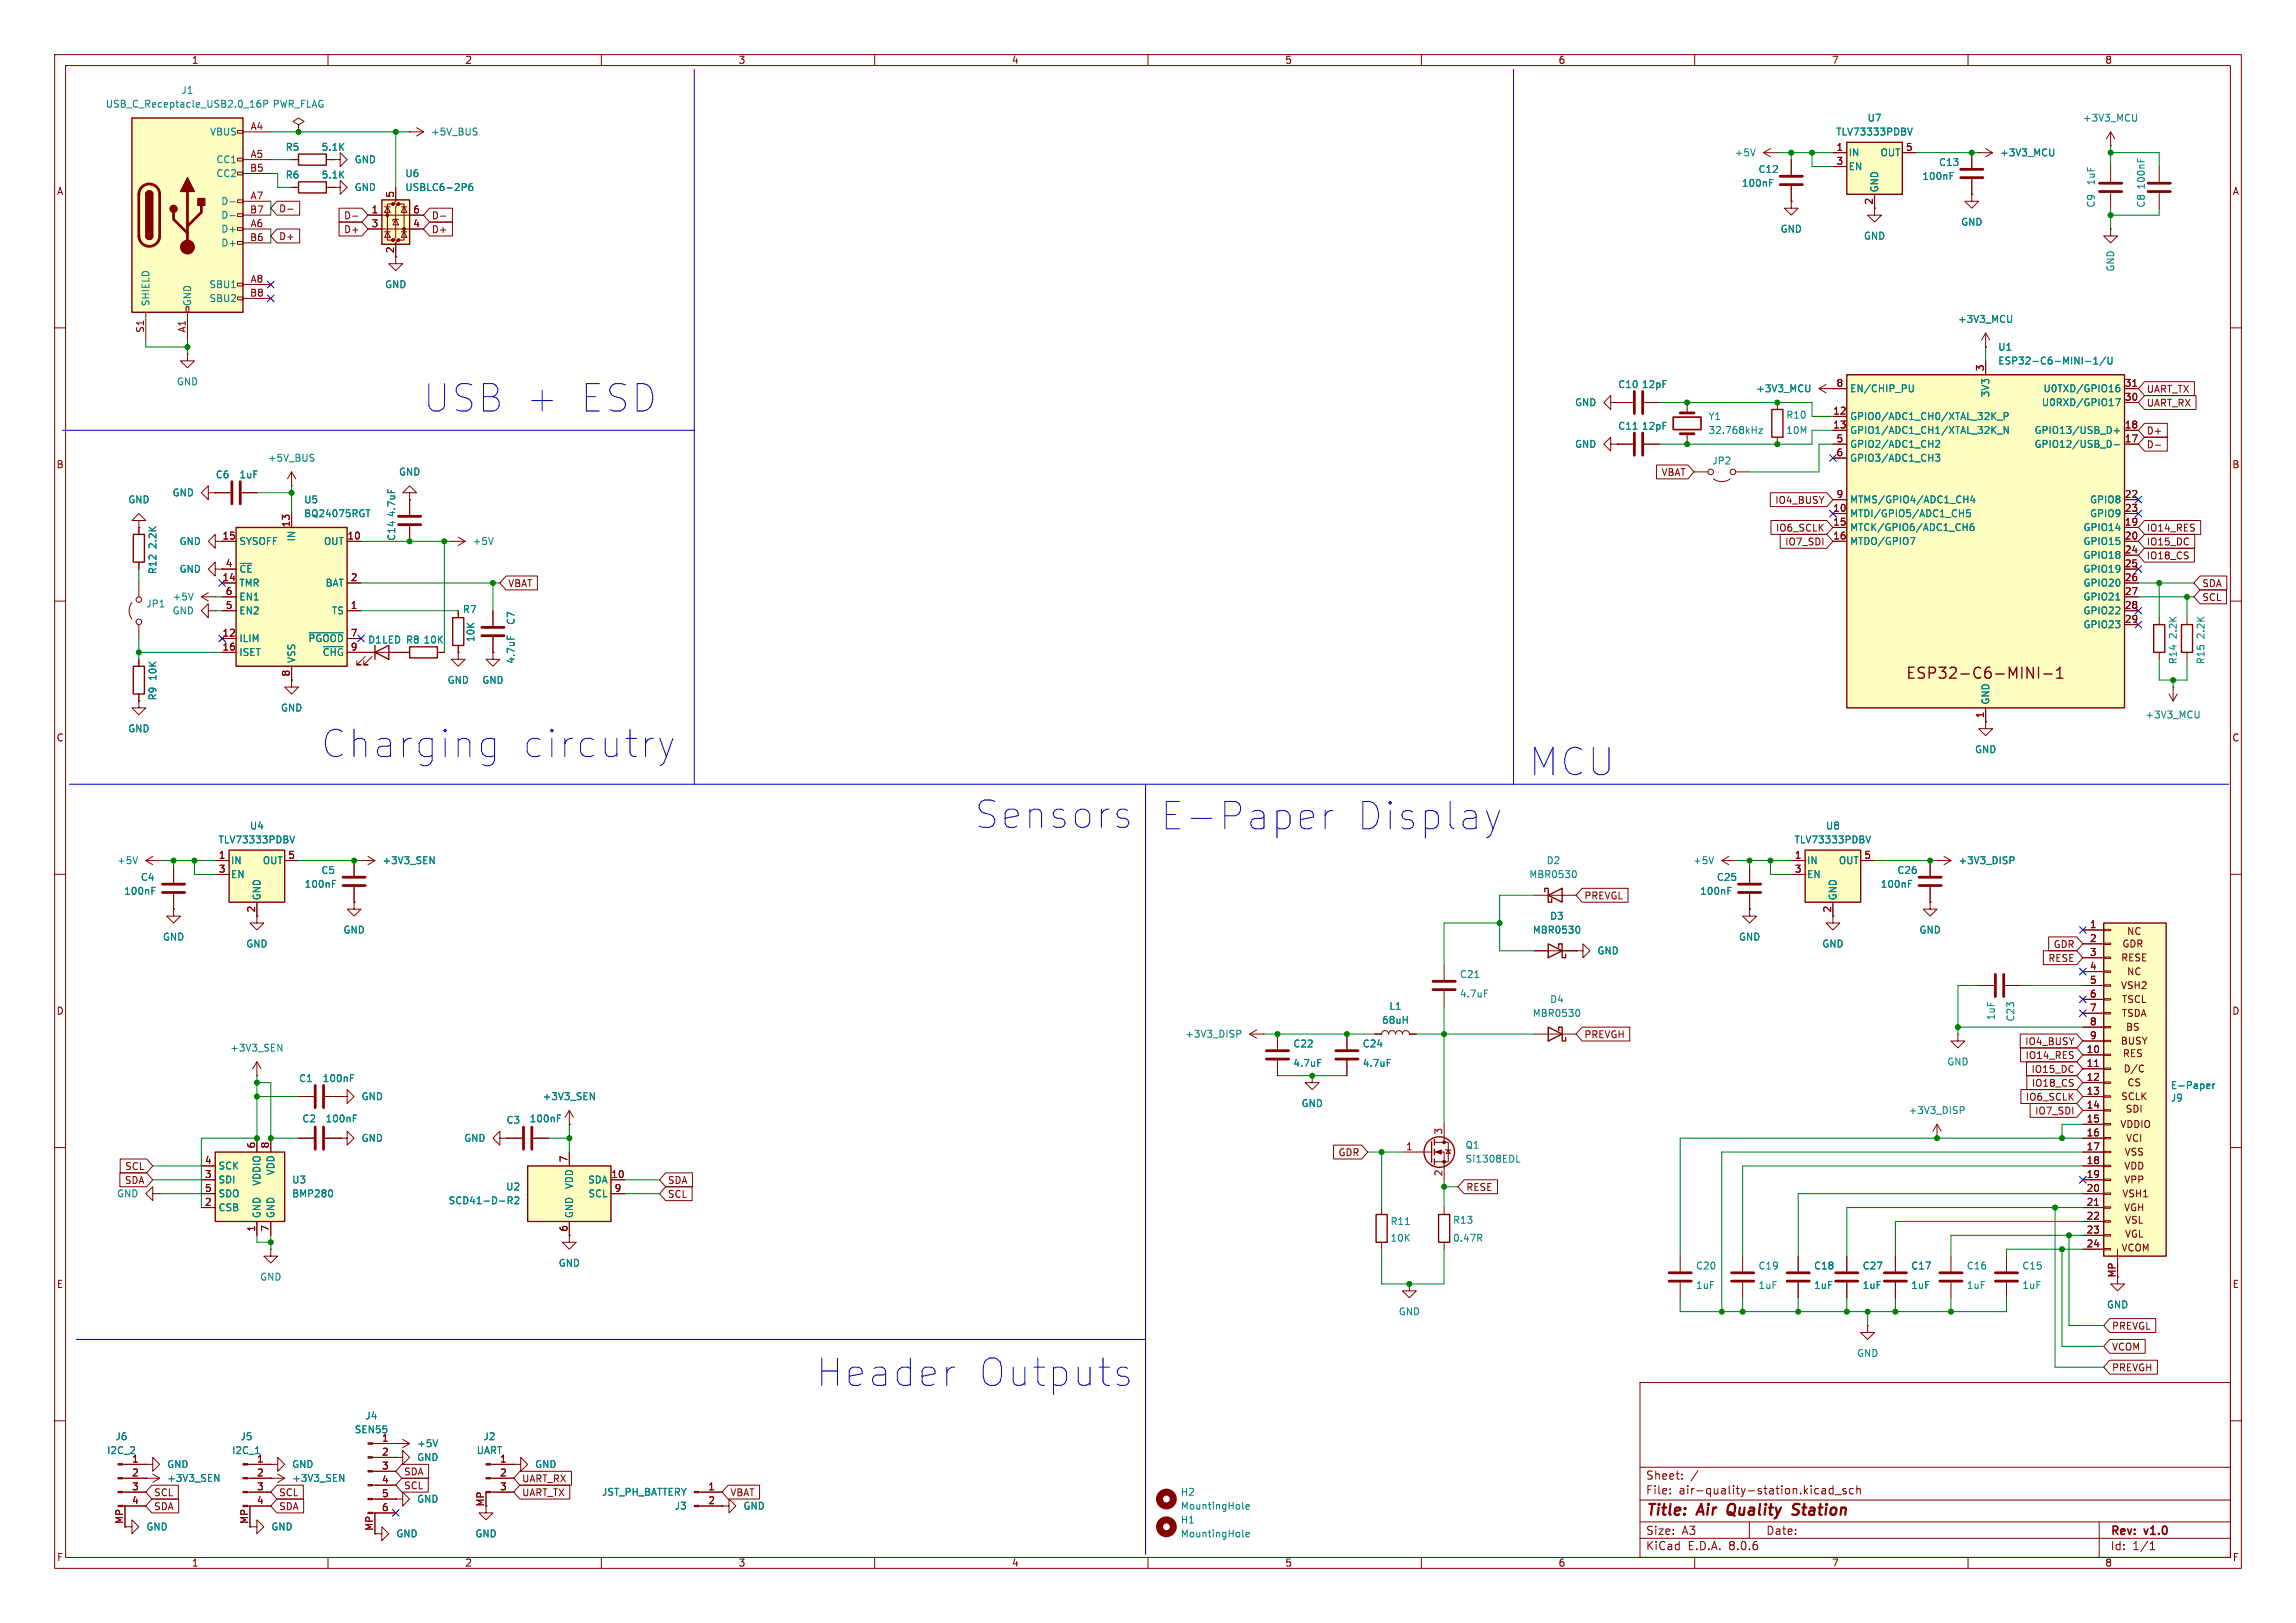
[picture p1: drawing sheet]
<svg xmlns="http://www.w3.org/2000/svg" width="420mm" height="297mm" viewBox="0 0 420 297" stroke-linecap="round" stroke-linejoin="round" font-family="sans-serif">
<defs><g id="words">
<g font-size="7" fill="#0000c2">
<text x="77.5" y="75.6">USB +</text>
<text x="105.3" y="75.6">ESD</text>
<text x="58.8" y="138.9">Charging</text>
<text x="95.2" y="138.9">circutry</text>
<text x="279.8" y="142.2">MCU</text>
<text x="178.4" y="151.8">Sensors</text>
<text x="212.4" y="152.1">E-Paper</text>
<text x="247.8" y="152.1">Display</text>
<text x="149.4" y="253.9">Header</text>
<text x="178.6" y="253.9">Outputs</text>
</g>
<g font-size="2.8" fill="#840000">
<text x="348.5" y="124.6">ESP32-C6-MINI-1</text>
<text x="301" y="277.9">Title:</text>
<text x="310.6" y="277.9">Air</text>
<text x="316.9" y="277.9">Quality</text>
<text x="329.6" y="277.9">Station</text>
</g>
<g font-size="2.1" fill="#840000">
<text x="301" y="273.7">File:</text>
<text x="301" y="271">Sheet:</text>
<text x="307.1" y="273.7">air-quality-station.kicad_sch</text>
<text x="301" y="281.1">Size:</text>
<text x="307.6" y="281.1">A3</text>
<text x="323" y="281.1">Date:</text>
<text x="386" y="281.3">Rev:</text>
<text x="392.4" y="281.3">v1.0</text>
<text x="301" y="283.9">KiCad</text>
<text x="308.7" y="283.9">E.D.A.</text>
<text x="316.3" y="283.9">8.0.6</text>
<text x="386" y="283.9">Id:</text>
<text x="390.1" y="283.9">1/1</text>
</g>
<g font-size="1.8" fill="#840000">
<text x="35" y="11.9">1</text>
<text x="85" y="11.9">2</text>
<text x="135" y="11.9">3</text>
<text x="185" y="11.9">4</text>
<text x="235" y="11.9">5</text>
<text x="285" y="11.9">6</text>
<text x="335" y="11.9">7</text>
<text x="385" y="11.9">8</text>
<text x="45.7" y="23.9">A4</text>
<text x="45.7" y="29">A5</text>
<text x="335.8" y="27.7">1</text>
<text x="348.5" y="27.7">5</text>
<text x="10.3" y="35.9">A</text>
<text x="45.6" y="31.5">B5</text>
<text x="335.8" y="30.2">3</text>
<text x="408.3" y="35.9">A</text>
<text x="45.6" y="39.1">B7</text>
<text x="45.7" y="41.7">A6</text>
<text x="45.7" y="36.6">A7</text>
<text x="51" y="39.1">D-</text>
<text x="62.8" y="40.3">D-</text>
<text x="67.9" y="39.1">1</text>
<text x="67.9" y="41.7">3</text>
<text x="72.1" y="36.3" transform="rotate(-90 72.1 36.3)">5</text>
<text x="75.5" y="41.7">4</text>
<text x="75.5" y="39.1">6</text>
<text x="78.9" y="40.3">D-</text>
<text x="342.6" y="37.5" transform="rotate(-90 342.6 37.5)">2</text>
<text x="45.6" y="44.2">B6</text>
<text x="51" y="44.1">D+</text>
<text x="62.8" y="42.9">D+</text>
<text x="72.1" y="46.4" transform="rotate(-90 72.1 46.4)">2</text>
<text x="78.9" y="42.9">D+</text>
<text x="45.7" y="51.8">A8</text>
<text x="45.6" y="54.4">B8</text>
<text x="26.4" y="61" transform="rotate(-90 26.4 61)">S1</text>
<text x="34" y="60.9" transform="rotate(-90 34 60.9)">A1</text>
<text x="335.8" y="70.9">8</text>
<text x="363" y="68" transform="rotate(-90 363 68)">3</text>
<text x="388.6" y="70.9">31</text>
<text x="335.2" y="75.9">12</text>
<text x="388.6" y="73.4">30</text>
<text x="392.6" y="72.1">UART_TX</text>
<text x="392.6" y="74.6">UART_RX</text>
<text x="335.2" y="78.5">13</text>
<text x="335.8" y="81">5</text>
<text x="335.8" y="83.6">6</text>
<text x="388.6" y="81">17</text>
<text x="388.6" y="78.5">18</text>
<text x="392.6" y="82.2">D-</text>
<text x="392.6" y="79.7">D+</text>
<text x="10.3" y="85.9">B</text>
<text x="303.8" y="87.3">VBAT</text>
<text x="408.2" y="85.9">B</text>
<text x="324.6" y="92.4">IO4_BUSY</text>
<text x="335.2" y="93.7">10</text>
<text x="335.8" y="91.2">9</text>
<text x="388.6" y="91.2">22</text>
<text x="388.6" y="93.7">23</text>
<text x="40.6" y="98.8">15</text>
<text x="53.1" y="96.6" transform="rotate(-90 53.1 96.6)">13</text>
<text x="63.5" y="98.8">10</text>
<text x="324.8" y="97.5">IO6_SCLK</text>
<text x="326.5" y="100">IO7_SDI</text>
<text x="335.2" y="96.3">15</text>
<text x="335.2" y="98.8">16</text>
<text x="388.6" y="96.3">19</text>
<text x="388.6" y="98.8">20</text>
<text x="388.6" y="101.3">24</text>
<text x="392.6" y="100">IO15_DC</text>
<text x="392.6" y="97.5">IO14_RES</text>
<text x="40.6" y="106.4">14</text>
<text x="41.2" y="103.9">4</text>
<text x="64.1" y="106.4">2</text>
<text x="92.9" y="107.6">VBAT</text>
<text x="388.6" y="103.9">25</text>
<text x="388.6" y="106.4">26</text>
<text x="392.6" y="102.6">IO18_CS</text>
<text x="402.8" y="107.6">SDA</text>
<text x="41.2" y="111.5">5</text>
<text x="41.2" y="109">6</text>
<text x="64.1" y="111.5">1</text>
<text x="388.6" y="109">27</text>
<text x="388.6" y="111.5">28</text>
<text x="402.8" y="110.2">SCL</text>
<text x="40.6" y="116.6">12</text>
<text x="40.6" y="119.1">16</text>
<text x="64.1" y="116.6">7</text>
<text x="64.1" y="119.1">9</text>
<text x="388.6" y="114">29</text>
<text x="53.1" y="123.9" transform="rotate(-90 53.1 123.9)">8</text>
<text x="363" y="131.5" transform="rotate(-90 363 131.5)">1</text>
<text x="10.3" y="135.9">C</text>
<text x="408.2" y="135.9">C</text>
<text x="39.9" y="157.2">1</text>
<text x="39.9" y="159.8">3</text>
<text x="52.6" y="157.2">5</text>
<text x="328.2" y="157.2">1</text>
<text x="328.2" y="159.8">3</text>
<text x="340.9" y="157.2">5</text>
<text x="46.7" y="167.1" transform="rotate(-90 46.7 167.1)">2</text>
<text x="289.7" y="164.8">PREVGL</text>
<text x="335" y="167.1" transform="rotate(-90 335 167.1)">2</text>
<text x="375.6" y="173.7">GDR</text>
<text x="382.2" y="169.9">1</text>
<text x="382.2" y="172.5">2</text>
<text x="388.1" y="173.6">GDR</text>
<text x="389" y="171.3">NC</text>
<text x="374.6" y="176.2">RESE</text>
<text x="382.2" y="175">3</text>
<text x="382.2" y="177.5">4</text>
<text x="387.9" y="176.1">RESE</text>
<text x="389" y="178.7">NC</text>
<text x="10.3" y="185.9">D</text>
<text x="382.2" y="180.1">5</text>
<text x="382.2" y="182.6">6</text>
<text x="382.2" y="185.2">7</text>
<text x="387.9" y="181.2">VSH2</text>
<text x="388" y="183.8">TSCL</text>
<text x="408.2" y="185.9">D</text>
<text x="289.7" y="190.2">PREVGH</text>
<text x="370.4" y="191.5">IO4_BUSY</text>
<text x="382.2" y="187.7">8</text>
<text x="382.2" y="190.2">9</text>
<text x="387.8" y="191.4">BUSY</text>
<text x="388" y="186.3">TSDA</text>
<text x="388.8" y="188.8">BS</text>
<text x="370.4" y="194">IO14_RES</text>
<text x="371.5" y="196.5">IO15_DC</text>
<text x="381.6" y="192.8">10</text>
<text x="381.6" y="195.3">11</text>
<text x="381.6" y="197.9">12</text>
<text x="388.2" y="193.7">RES</text>
<text x="388.4" y="196.5">D/C</text>
<text x="370.5" y="201.6">IO6_SCLK</text>
<text x="371.6" y="199.1">IO18_CS</text>
<text x="381.6" y="200.4">13</text>
<text x="381.6" y="202.9">14</text>
<text x="387.9" y="201.5">SCLK</text>
<text x="388.7" y="203.8">SDI</text>
<text x="389" y="199">CS</text>
<text x="263.9" y="207.7" transform="rotate(-90 263.9 207.7)">3</text>
<text x="372.2" y="204.2">IO7_SDI</text>
<text x="381.6" y="205.5">15</text>
<text x="381.6" y="208">16</text>
<text x="387.8" y="206.6">VDDIO</text>
<text x="388.8" y="209.2">VCI</text>
<text x="22.8" y="214.3">SCL</text>
<text x="37.4" y="215.6">3</text>
<text x="37.4" y="213.1">4</text>
<text x="46.7" y="210.3" transform="rotate(-90 46.7 210.3)">6</text>
<text x="49.3" y="210.3" transform="rotate(-90 49.3 210.3)">8</text>
<text x="103.9" y="212.8" transform="rotate(-90 103.9 212.8)">7</text>
<text x="111.7" y="215.6">10</text>
<text x="244.7" y="211.8">GDR</text>
<text x="257.1" y="210.6">1</text>
<text x="263.9" y="215.3" transform="rotate(-90 263.9 215.3)">2</text>
<text x="381.6" y="210.6">17</text>
<text x="381.6" y="213.1">18</text>
<text x="381.6" y="215.6">19</text>
<text x="388.5" y="214.2">VDD</text>
<text x="388.5" y="211.7">VSS</text>
<text x="22.7" y="216.9">SDA</text>
<text x="37.4" y="220.7">2</text>
<text x="37.4" y="218.2">5</text>
<text x="112.3" y="218.2">9</text>
<text x="122.1" y="219.4">SCL</text>
<text x="122.1" y="216.9">SDA</text>
<text x="268.1" y="218.1">RESE</text>
<text x="381.6" y="218.2">20</text>
<text x="381.6" y="220.7">21</text>
<text x="388.1" y="219.3">VSH1</text>
<text x="388.4" y="221.9">VGH</text>
<text x="388.5" y="216.8">VPP</text>
<text x="46.7" y="225.5" transform="rotate(-90 46.7 225.5)">1</text>
<text x="49.3" y="225.5" transform="rotate(-90 49.3 225.5)">7</text>
<text x="103.9" y="225.5" transform="rotate(-90 103.9 225.5)">6</text>
<text x="381.6" y="223.3">22</text>
<text x="381.6" y="225.8">23</text>
<text x="388.6" y="226.7">VGL</text>
<text x="388.6" y="224.1">VSL</text>
<text x="381.6" y="228.3">24</text>
<text x="387.1" y="233.9" transform="rotate(-90 387.1 233.9)">MP</text>
<text x="388" y="229.2">VCOM</text>
<text x="10.3" y="235.9">E</text>
<text x="408.3" y="235.9">E</text>
<text x="386.2" y="243.5">PREVGL</text>
<text x="386.2" y="251.1">PREVGH</text>
<text x="386.2" y="247.3">VCOM</text>
<text x="69.8" y="263.9">1</text>
<text x="24.1" y="267.7">1</text>
<text x="46.9" y="267.7">1</text>
<text x="69.8" y="266.4">2</text>
<text x="69.8" y="269">3</text>
<text x="91.4" y="267.7">1</text>
<text x="24.1" y="270.3">2</text>
<text x="24.1" y="272.8">3</text>
<text x="24.1" y="275.3">4</text>
<text x="28.1" y="274">SCL</text>
<text x="46.9" y="270.3">2</text>
<text x="46.9" y="272.8">3</text>
<text x="46.9" y="275.3">4</text>
<text x="51" y="274">SCL</text>
<text x="69.8" y="271.5">4</text>
<text x="69.8" y="274.1">5</text>
<text x="73.8" y="272.7">SCL</text>
<text x="73.8" y="270.2">SDA</text>
<text x="88.6" y="275.8" transform="rotate(-90 88.6 275.8)">MP</text>
<text x="91.4" y="270.3">2</text>
<text x="91.4" y="272.8">3</text>
<text x="95.4" y="274">UART_TX</text>
<text x="95.4" y="271.5">UART_RX</text>
<text x="129.5" y="272.8">1</text>
<text x="129.5" y="275.3">2</text>
<text x="133.5" y="274">VBAT</text>
<text x="22.6" y="279" transform="rotate(-90 22.6 279)">MP</text>
<text x="28.1" y="276.5">SDA</text>
<text x="45.5" y="279" transform="rotate(-90 45.5 279)">MP</text>
<text x="51" y="276.5">SDA</text>
<text x="68.3" y="280.2" transform="rotate(-90 68.3 280.2)">MP</text>
<text x="69.8" y="276.6">6</text>
<text x="10.3" y="285.9">F</text>
<text x="35" y="286.9">1</text>
<text x="85" y="286.9">2</text>
<text x="135" y="286.9">3</text>
<text x="185" y="286.9">4</text>
<text x="235" y="286.9">5</text>
<text x="285" y="286.9">6</text>
<text x="335" y="286.9">7</text>
<text x="385" y="286.9">8</text>
<text x="408.3" y="285.9">F</text>
</g>
<g font-size="1.8" fill="#008484">
<text x="33.1" y="17.4">J1</text>
<text x="19.3" y="19.9">USB_C_Receptacle_USB2.0_16P</text>
<text x="49.8" y="19.9">PWR_FLAG</text>
<text x="341.5" y="22.5">U7</text>
<text x="380.9" y="22.5">+3V3_MCU</text>
<text x="38.3" y="25">VBUS</text>
<text x="52.2" y="27.8">R5</text>
<text x="58.7" y="27.8">5.1K</text>
<text x="78.7" y="25">+5V_BUS</text>
<text x="317.2" y="28.8">+5V</text>
<text x="335.8" y="25">TLV73333PDBV</text>
<text x="338.1" y="28.8">IN</text>
<text x="343.9" y="28.8">OUT</text>
<text x="365.8" y="28.8">+3V3_MCU</text>
<text x="39.5" y="30.1">CC1</text>
<text x="39.5" y="32.6">CC2</text>
<text x="52.2" y="32.9">R6</text>
<text x="58.7" y="32.9">5.1K</text>
<text x="64.8" y="30.1">GND</text>
<text x="64.8" y="35.2">GND</text>
<text x="74.1" y="32.6">U6</text>
<text x="74.1" y="35.2">USBLC6-2P6</text>
<text x="318.5" y="34.4">100nF</text>
<text x="321.6" y="31.9">C12</text>
<text x="338.1" y="31.3">EN</text>
<text x="343.8" y="35.3" transform="rotate(-90 343.8 35.3)">GND</text>
<text x="351.5" y="33.1">100nF</text>
<text x="354.6" y="30.6">C13</text>
<text x="383.4" y="34" transform="rotate(-90 383.4 34)">1uF</text>
<text x="392.5" y="34.8" transform="rotate(-90 392.5 34.8)">100nF</text>
<text x="40.4" y="37.7">D-</text>
<text x="40.4" y="40.2">D-</text>
<text x="358.6" y="41.5">GND</text>
<text x="383.4" y="38.1" transform="rotate(-90 383.4 38.1)">C9</text>
<text x="392.5" y="38.1" transform="rotate(-90 392.5 38.1)">C8</text>
<text x="40.4" y="42.8">D+</text>
<text x="40.4" y="45.3">D+</text>
<text x="325.6" y="42.8">GND</text>
<text x="340.9" y="44">GND</text>
<text x="38.2" y="52.9">SBU1</text>
<text x="70.4" y="52.9">GND</text>
<text x="386.9" y="49.8" transform="rotate(-90 386.9 49.8)">GND</text>
<text x="27.5" y="56.1" transform="rotate(-90 27.5 56.1)">SHIELD</text>
<text x="35.2" y="56.1" transform="rotate(-90 35.2 56.1)">GND</text>
<text x="38.2" y="55.5">SBU2</text>
<text x="358.1" y="59.3">+3V3_MCU</text>
<text x="365.4" y="64.4">U1</text>
<text x="32.3" y="70.7">GND</text>
<text x="295.9" y="71.2">C10</text>
<text x="300.2" y="71.2">12pF</text>
<text x="321.2" y="72">+3V3_MCU</text>
<text x="338.3" y="72">EN/CHIP_PU</text>
<text x="365.4" y="66.9">ESP32-C6-MINI-1/U</text>
<text x="373.7" y="72">U0TXD/GPIO16</text>
<text x="288" y="74.5">GND</text>
<text x="312.4" y="77.1">Y1</text>
<text x="326.7" y="76.8">R10</text>
<text x="338.3" y="77.1">GPIO0/ADC1_CH0/XTAL_32K_P</text>
<text x="364.1" y="72.8" transform="rotate(-90 364.1 72.8)">3V3</text>
<text x="373.4" y="74.5">U0RXD/GPIO17</text>
<text x="288" y="82.1">GND</text>
<text x="295.9" y="78.8">C11</text>
<text x="300.2" y="78.8">12pF</text>
<text x="312.4" y="79.6">32.768kHz</text>
<text x="326.7" y="79.6">10M</text>
<text x="338.3" y="79.6">GPIO1/ADC1_CH1/XTAL_32K_N</text>
<text x="338.3" y="82.1">GPIO2/ADC1_CH2</text>
<text x="372.1" y="82.1">GPIO12/USB_D-</text>
<text x="372.1" y="79.6">GPIO13/USB_D+</text>
<text x="39.4" y="87.7">C6</text>
<text x="43.7" y="87.7">1uF</text>
<text x="48.9" y="84.7">+5V_BUS</text>
<text x="72.9" y="87.2">GND</text>
<text x="313.1" y="85.2">JP2</text>
<text x="338.3" y="84.7">GPIO3/ADC1_CH3</text>
<text x="23.4" y="92.3">GND</text>
<text x="31.5" y="91">GND</text>
<text x="55.5" y="92.3">U5</text>
<text x="55.5" y="94.8">BQ24075RGT</text>
<text x="72.5" y="94.7" transform="rotate(-90 72.5 94.7)">4.7uF</text>
<text x="338.3" y="94.8">MTDI/GPIO5/ADC1_CH5</text>
<text x="338.3" y="92.3">MTMS/GPIO4/ADC1_CH4</text>
<text x="382.2" y="92.3">GPIO8</text>
<text x="382.2" y="94.8">GPIO9</text>
<text x="28.8" y="100.6" transform="rotate(-90 28.8 100.6)">2.2K</text>
<text x="32.7" y="99.9">GND</text>
<text x="43.7" y="99.9">SYSOFF</text>
<text x="54.2" y="99.2" transform="rotate(-90 54.2 99.2)">IN</text>
<text x="59.2" y="99.9">OUT</text>
<text x="72.5" y="99.1" transform="rotate(-90 72.5 99.1)">C14</text>
<text x="86.4" y="99.9">+5V</text>
<text x="338.3" y="97.4">MTCK/GPIO6/ADC1_CH6</text>
<text x="338.3" y="99.9">MTDO/GPIO7</text>
<text x="381" y="97.4">GPIO14</text>
<text x="381" y="99.9">GPIO15</text>
<text x="28.8" y="105.1" transform="rotate(-90 28.8 105.1)">R12</text>
<text x="32.7" y="105">GND</text>
<text x="43.7" y="107.5">TMR</text>
<text x="43.7" y="105">~{CE}</text>
<text x="59.5" y="107.5">BAT</text>
<text x="381" y="102.5">GPIO18</text>
<text x="381" y="105">GPIO19</text>
<text x="381" y="107.5">GPIO20</text>
<text x="26.7" y="111.4">JP1</text>
<text x="31.5" y="112.6">GND</text>
<text x="31.5" y="110.1">+5V</text>
<text x="43.7" y="112.6">EN2</text>
<text x="43.7" y="110.1">EN1</text>
<text x="60.6" y="112.6">TS</text>
<text x="84.6" y="112.4">R7</text>
<text x="381" y="110.1">GPIO21</text>
<text x="381" y="112.6">GPIO22</text>
<text x="43.7" y="117.7">ILIM</text>
<text x="56.3" y="117.7">~{PGOOD}</text>
<text x="67.2" y="118">D1 LED R8</text>
<text x="77.4" y="118">10K</text>
<text x="87" y="117.6" transform="rotate(-90 87 117.6)">10K</text>
<text x="94.3" y="114.5" transform="rotate(-90 94.3 114.5)">C7</text>
<text x="381" y="115.2">GPIO23</text>
<text x="398.4" y="117.1" transform="rotate(-90 398.4 117.1)">2.2K</text>
<text x="403.5" y="117.1" transform="rotate(-90 403.5 117.1)">2.2K</text>
<text x="28.8" y="124.7" transform="rotate(-90 28.8 124.7)">10K</text>
<text x="43.7" y="120.2">ISET</text>
<text x="54.2" y="121.4" transform="rotate(-90 54.2 121.4)">VSS</text>
<text x="58.9" y="120.2">~{CHG}</text>
<text x="81.8" y="125.3">GND</text>
<text x="88.1" y="125.3">GND</text>
<text x="94.3" y="121.6" transform="rotate(-90 94.3 121.6)">4.7uF</text>
<text x="398.4" y="121.7" transform="rotate(-90 398.4 121.7)">R14</text>
<text x="403.5" y="121.7" transform="rotate(-90 403.5 121.7)">R15</text>
<text x="28.8" y="128.3" transform="rotate(-90 28.8 128.3)">R9</text>
<text x="51.3" y="130.4">GND</text>
<text x="364.1" y="129" transform="rotate(-90 364.1 129)">GND</text>
<text x="392.4" y="131.7">+3V3_MCU</text>
<text x="23.4" y="134.2">GND</text>
<text x="361.2" y="138">GND</text>
<text x="39.9" y="154.5">TLV73333PDBV</text>
<text x="45.6" y="152">U4</text>
<text x="328.2" y="154.5">TLV73333PDBV</text>
<text x="333.9" y="152">U8</text>
<text x="21.3" y="158.3">+5V</text>
<text x="25.7" y="161.4">C4</text>
<text x="42.2" y="158.3">IN</text>
<text x="42.2" y="160.9">EN</text>
<text x="48" y="158.3">OUT</text>
<text x="58.7" y="160.1">C5</text>
<text x="69.9" y="158.3">+3V3_SEN</text>
<text x="279.6" y="160.9">MBR0530</text>
<text x="282.8" y="158.3">D2</text>
<text x="309.6" y="158.3">+5V</text>
<text x="314" y="161.4">C25</text>
<text x="330.5" y="158.3">IN</text>
<text x="330.5" y="160.9">EN</text>
<text x="336.3" y="158.3">OUT</text>
<text x="347" y="160.1">C26</text>
<text x="358.2" y="158.3">+3V3_DISP</text>
<text x="22.6" y="163.9">100nF</text>
<text x="47.9" y="164.8" transform="rotate(-90 47.9 164.8)">GND</text>
<text x="55.6" y="162.7">100nF</text>
<text x="310.9" y="163.9">100nF</text>
<text x="336.1" y="164.8" transform="rotate(-90 336.1 164.8)">GND</text>
<text x="343.9" y="162.7">100nF</text>
<text x="29.7" y="172.3">GND</text>
<text x="45" y="173.6">GND</text>
<text x="62.7" y="171">GND</text>
<text x="280.3" y="171">MBR0530</text>
<text x="283.5" y="168.5">D3</text>
<text x="318" y="172.3">GND</text>
<text x="333.2" y="173.6">GND</text>
<text x="351" y="171">GND</text>
<text x="267" y="179.2">C21</text>
<text x="292.1" y="174.9">GND</text>
<text x="254.1" y="185">L1</text>
<text x="267" y="182.7">4.7uF</text>
<text x="283.5" y="183.7">D4</text>
<text x="216.7" y="190.1">+3V3_DISP</text>
<text x="236.5" y="191.9">C22</text>
<text x="249.2" y="191.9">C24</text>
<text x="252.7" y="187.6">68uH</text>
<text x="280.3" y="186.3">MBR0530</text>
<text x="365.1" y="186.8" transform="rotate(-90 365.1 186.8)">1uF</text>
<text x="368.7" y="187" transform="rotate(-90 368.7 187)">C23</text>
<text x="42" y="192.6">+3V3_SEN</text>
<text x="236.5" y="195.4">4.7uF</text>
<text x="249.2" y="195.4">4.7uF</text>
<text x="356.1" y="195.2">GND</text>
<text x="54.6" y="198.2">C1</text>
<text x="58.9" y="198.2">100nF</text>
<text x="66" y="201.5">GND</text>
<text x="99.2" y="201.5">+3V3_SEN</text>
<text x="238" y="202.8">GND</text>
<text x="397" y="201.8">J9</text>
<text x="397" y="199.5">E-Paper</text>
<text x="55.2" y="205.6">C2</text>
<text x="59.5" y="205.6">100nF</text>
<text x="66" y="209.1">GND</text>
<text x="84.8" y="209.1">GND</text>
<text x="92.6" y="205.8">C3</text>
<text x="96.8" y="205.6">100nF</text>
<text x="349" y="204.1">+3V3_DISP</text>
<text x="39.9" y="214.2">SCK</text>
<text x="50.4" y="215.2" transform="rotate(-90 50.4 215.2)">VDD</text>
<text x="268" y="210.4">Q1</text>
<text x="268" y="213">Si1308EDL</text>
<text x="21.3" y="219.3">GND</text>
<text x="39.9" y="221.8">CSB</text>
<text x="39.9" y="216.8">SDI</text>
<text x="39.9" y="219.3">SDO</text>
<text x="47.9" y="217.1" transform="rotate(-90 47.9 217.1)">VDDIO</text>
<text x="53.3" y="219.3">BMP280</text>
<text x="53.3" y="216.8">U3</text>
<text x="82" y="220.6">SCD41-D-R2</text>
<text x="92.5" y="218">U2</text>
<text x="105" y="217.7" transform="rotate(-90 105 217.7)">VDD</text>
<text x="107.5" y="216.8">SDA</text>
<text x="107.5" y="219.3">SCL</text>
<text x="47.9" y="223" transform="rotate(-90 47.9 223)">GND</text>
<text x="50.4" y="223" transform="rotate(-90 50.4 223)">GND</text>
<text x="105" y="223" transform="rotate(-90 105 223)">GND</text>
<text x="254.3" y="224.4">R11</text>
<text x="254.3" y="227.4">10K</text>
<text x="265.7" y="224.1">R13</text>
<text x="265.7" y="227.4">0.47R</text>
<text x="102.1" y="232">GND</text>
<text x="310.1" y="232.5">C20</text>
<text x="321.6" y="232.5">C19</text>
<text x="331.7" y="232.5">C18</text>
<text x="340.6" y="232.5">C27</text>
<text x="349.5" y="232.5">C17</text>
<text x="359.7" y="232.5">C16</text>
<text x="369.8" y="232.5">C15</text>
<text x="47.5" y="234.5">GND</text>
<text x="310.1" y="236.1">1uF</text>
<text x="321.6" y="236.1">1uF</text>
<text x="331.7" y="236.1">1uF</text>
<text x="340.6" y="236.1">1uF</text>
<text x="349.5" y="236.1">1uF</text>
<text x="359.7" y="236.1">1uF</text>
<text x="369.8" y="236.1">1uF</text>
<text x="385.3" y="239.6">GND</text>
<text x="255.8" y="240.9">GND</text>
<text x="339.6" y="248.5">GND</text>
<text x="21" y="263.8">J6</text>
<text x="43.9" y="263.8">J5</text>
<text x="64.8" y="262.5">SEN55</text>
<text x="66.8" y="259.9">J4</text>
<text x="88.3" y="263.8">J2</text>
<text x="19.5" y="266.3">I2C_2</text>
<text x="30.5" y="268.8">GND</text>
<text x="42.4" y="266.3">I2C_1</text>
<text x="53.3" y="268.8">GND</text>
<text x="76.2" y="265">+5V</text>
<text x="76.2" y="267.6">GND</text>
<text x="87.1" y="266.3">UART</text>
<text x="97.8" y="268.8">GND</text>
<text x="30.5" y="271.4">+3V3_SEN</text>
<text x="53.3" y="271.4">+3V3_SEN</text>
<text x="76.2" y="275.2">GND</text>
<text x="110" y="273.9">JST_PH_BATTERY</text>
<text x="215.9" y="273.9">H2</text>
<text x="26.7" y="280.3">GND</text>
<text x="49.5" y="280.3">GND</text>
<text x="72.4" y="281.5">GND</text>
<text x="86.9" y="281.5">GND</text>
<text x="123.3" y="276.5">J3</text>
<text x="135.9" y="276.5">GND</text>
<text x="215.9" y="279">H1</text>
<text x="215.9" y="281.5">MountingHole</text>
<text x="215.9" y="276.5">MountingHole</text>
</g>
</g></defs>
<g fill="none" stroke="#840000" stroke-width=".18">
<path d="M10 10h400v277h-400zM12 12h396v273h-396zM60 10v2M110 10v2M160 10v2M210 10v2M260 10v2M310 10v2M360 10v2M10 60h2M408 60h2M294.6 73.7v-1.3l-1.2 1.3 1.2 1.2v-1.2h1.3"/>
<path d="M295.9 73.7h.1M325.1 73.7v1.2M332.7 71.1l1.3 .8M332.7 71.1h2.6M334 70.4l-1.3 .7M335.3 71.1h.1M294.6 81.3v-1.3l-1.2 1.3 1.2 1.3v-1.3h1.3M295.9 81.3h.1M295.9 81.3h2.8M300.7 81.3h2.8M325.1 80v1.3M10 110h2"/>
<path d="M408 110h2M10 160h2M31.7 158.8v2.7M408 160h2M31.7 166.4v1.2h1.3l-1.3 1.3-1.2-1.3h1.2M31.7 166.4h.1M31.7 163.6v2.8M10 210h2M408 210h2M10 260h2M300 253h108v32h-108zM408 260h2"/>
<path d="M22.5 275.6h4.2M22.5 273h4.2M22.5 270.5h4.2M22.5 268h4.2M22.9 275.6v3.8M132.1 275.6h1.2v-1.3l1.3 1.3-1.3 1.3v-1.3M132.1 275.6h.1M300 278.5h108M300 274.5h108M300 268.5h108M305.5 273.2v.2M305.5 272.5v.1"/>
<path d="M307.7 270.5v.2M307.7 269.8v.1M310.6 269.1l-1.3 1.9M320 278.5v3M333.3 272.5h.6v.9M333.3 273.3h.6M333.9 272.7l-.6 .2M335.3 272.5l-.4-.1-.3 .3v.4l.1 .2h.6M335.3 271.9v1.5M335.7 273.5h1.1M337.7 272.5l-.4-.1-.2 .2 .1 .2 .5 .2v.3h-.6M339 272.5l-.4-.1-.3 .3v.4l.1 .2h.6"/>
<path d="M339.7 272.5l.2-.1 .3 .1 .1 .9M339.7 271.9v1.5M384 278.5v6.5M60 285v2M68.6 280.7h1.2v-1.3l1.3 1.3-1.3 1.2v-1.2M110 285v2M160 285v2M210 285v2M260 285v2M300 281.5h108M310 285v2M360 285v2"/>
<path d="M393.3 283.6h.9M393.3 282.5l.4-.4v1.5"/>
</g>
<path d="M316.2 275.5a1.5 1.5 0 0 0 0 1.6M328.9 277a.84 .84 0 0 1-1.1 .1M328.9 275.2l-.7 .1a.46 .46 0 0 0-.2 .5 .46 .46 0 0 0 .3 .4l.6 .1" fill="none" stroke="#840000" stroke-width=".4"/>
<path d="M324.1 74.9h2v5.1h-2z" fill="none" stroke="#840000" stroke-width=".25"/>
<path d="M298.7 78.6h.8M331.1 70.4v1.1l-.3 .2M27.8 163h.4M27.8 162.4h.6" fill="none" stroke="#008484" stroke-width=".18"/>
<path d="M299 79.2v4.1M300.5 79.2v4.1M29.7 163.3h4.1M29.7 161.8h4.1" fill="none" stroke="#840000" stroke-width=".51"/>
<g fill="#840000" stroke="#840000" stroke-width=".18">
<path d="M21.6 275.5h.9v.2h-.9z"/>
<path d="M21.6 272.9h.9v.3h-.9z"/>
<path d="M21.6 270.4h.9v.2h-.9z"/>
<path d="M21.6 267.8h.9v.3h-.9z"/>
</g>
<path d="M41.9 155.6h10.2v9.5h-10.2z" fill="#ffffc2"/>
<path d="M41.9 155.6h10.2v9.5h-10.2zM282.6 163.2v-.6h.6v2.5h.6v-.6M283.2 163.8l2.5-1.2v2.5z" fill="none" stroke="#840000" stroke-width=".25"/>
<g fill="none" stroke="#840000" stroke-width=".18">
<path d="M386.1 26.7h.1M386.1 24.1l-.8 1.3M386.1 24.1v2.6M386.1 30.5v2.8M386.1 35.3v2.8M386.1 24.1l.7 1.3M308.6 73.7v1.9M308.6 79.4v1.9M26.7 157.5h2.5M26.7 157.5l1.2 .7M27.9 156.7l-1.2 .8M29.2 157.5h.1"/>
<path d="M39.4 157.5h2.5M52.1 157.5h2.5M64.8 157.5v2.8M66 157.5h.1M66 157.5h2.6M67.3 156.7l1.3 .8M68.6 157.5l-1.3 .7M315 157.5h2.5M315 157.5l1.2 .7M316.2 156.7l-1.2 .8M317.5 157.5h.1M354.3 157.5h.1"/>
<path d="M354.3 157.5h2.6M355.6 156.7l1.3 .8M356.9 157.5l-1.3 .7M39.4 160h2.5M47 165.1v3.8h1.3l-1.3 1.3-1.3-1.3h1.3M64.8 165.1v1.3h1.2l-1.2 1.2-1.3-1.2h1.3M64.8 165.1h.1M64.8 162.3v2.8M280.7 163.8h7.6M47 196.9h.1M47 194.3v2.6M47 194.3l-.8 1.3"/>
<path d="M47 194.3l.8 1.3M228.6 189.2l1.3 .8M228.6 189.2h2.5M229.9 188.5l-1.3 .7M231.1 189.2h.1M233.7 189.2v2.8M233.7 194.1v2.8M240 196.9v1.2h1.3l-1.3 1.3-1.2-1.3h1.2M240 196.9h.1M54.6 208.3h2.8M54.6 200.7h2.8M59.4 208.3h2.8"/>
<path d="M59.4 200.7h2.8M62.2 208.3h1.3v-1.3l1.3 1.3-1.3 1.3v-1.3M62.2 208.3h.1M62.2 200.7h1.3v-1.3l1.3 1.3-1.3 1.2v-1.2M62.2 200.7h.1M91.4 208.3v-1.3l-1.2 1.3 1.2 1.3v-1.3h1.3M92.7 208.3h.1M92.7 208.3h2.8M97.5 208.3h2.8M104.1 205.7h.1M104.1 203.2l-.7 1.3M104.1 203.2v2.5"/>
<path d="M104.1 203.2l.8 1.3M341.6 242.6v1.2h1.3l-1.3 1.3-1.2-1.3h1.2M341.6 242.6h.1"/>
</g>
<g fill="none" stroke="#008484" stroke-width=".18">
<path d="M390.8 20.9v1l-.2 .3M321.7 78.5h.7l-.7 .8h.7M25.2 156.8l-.5 1.3M53 153l.5 1.2 .4-1.2M78.7 156.8l.7 1.3v-1.3M288 159.3a.79 .79 0 0 1 0 1.3M313.5 156.8l-.5 1.3M367.7 156.8h.5l.2 .2-.1 .4-.6 .1M60.8 161.7h.4M60.8 161.1h.6M50.8 191.1l.8 1.2v-1.2M64.1 197.3h.4"/>
<path d="M64.1 196.7h.6M108 200l.7 1.2v-1.2M226.3 188.5h.4l.3 .3-.1 .3-.6 .1M241.1 193.9h.6M64.6 204.6h.5M64.6 204h.6M102 204.6h.4M102 204h.6"/>
</g>
<g fill="none" stroke="#840000" stroke-width=".51">
<path d="M384 35.1h4.1M384 33.5h4.1M307.3 79.4h2.6M307.3 75.6h2.6M62.7 162.1h4.1M62.7 160.5h4.1M57.7 198.6v4.1M59.2 198.6v4.1M231.6 193.8h4.1M231.6 192.3h4.1M57.7 206.2v4.1M59.2 206.2v4.1"/>
<path d="M95.8 206.2v4.1M97.3 206.2v4.1"/>
</g>
<path d="M306.1 76.3h5v2.3h-5z" fill="none" stroke="#840000" stroke-width=".3"/>
<path d="M330.2 155.6h10.2v9.5h-10.2z" fill="#ffffc2"/>
<path d="M330.2 155.6h10.2v9.5h-10.2z" fill="none" stroke="#840000" stroke-width=".25"/>
<path d="M327.7 157.5h2.5M340.4 157.5h2.5M327.7 160h2.5M335.3 165.1v2.5" fill="none" stroke="#840000" stroke-width=".18"/>
<path d="M341.3 153l.5 1.2 .4-1.2" fill="none" stroke="#008484" stroke-width=".18"/>
<path d="M384.8 168.9h11.4v61h-11.4z" fill="#ffffc2"/>
<g fill="none" stroke="#840000" stroke-width=".18">
<path d="M309.9 86.4h2.5M313.4 87.6a2.54 2.54 0 0 0 3.1 0M317.5 86.4h2.5M83.8 111.8v1.2M83.8 118.1v1.3M320 158.8v2.7M264.2 176.5v2.8M280.7 174h7.6M288.3 174h1.3v-1.3l1.2 1.3-1.2 1.3v-1.3M288.3 174h.1M320 166.4v1.2h1.3l-1.3 1.3-1.2-1.3h1.2M320 166.4h.1"/>
<path d="M320 163.6v2.8M335.3 167.6v1.3h1.2l-1.2 1.3-1.3-1.3h1.3M381 170.2h3.8M381 172.7h3.8M381 175.3h3.8M381 177.8h3.8M384.8 177.7h1.3v.2h-1.3zM384.8 175.1h1.3v.3h-1.3zM384.8 172.6h1.3v.2h-1.3zM384.8 170.1h1.3v.2h-1.3zM246.4 189.2v2.8M246.4 194.1v2.8"/>
<path d="M251.5 189.2h1.2a.64 .64 0 0 1 .7-.6 .64 .64 0 0 1 .6 .6 .64 .64 0 0 1 .6-.6 .64 .64 0 0 1 .7 .6 .64 .64 0 0 1 .6-.6 .64 .64 0 0 1 .6 .6 .64 .64 0 0 1 .7-.6 .64 .64 0 0 1 .6 .6h1.3M264.2 181.4v2.8M280.7 189.2h7.6M381 193h3.8M381 195.6h3.8M381 198.1h3.8M381 180.3h3.8M381 182.9h3.8M381 185.4h3.8M381 188h3.8M381 190.5h3.8M383.1 195.2h.8"/>
<path d="M384.8 198h1.3v.2h-1.3zM384.8 195.5h1.3v.2h-1.3zM384.8 192.9h1.3v.3h-1.3zM384.8 190.4h1.3v.2h-1.3zM384.8 187.8h1.3v.3h-1.3zM384.8 185.3h1.3v.2h-1.3zM384.8 182.8h1.3v.2h-1.3zM384.8 180.2h1.3v.3h-1.3zM391.8 194.9l.3 .1M392.1 196l-.3 .2M256.5 210.8h5.4M262.4 210.8h1.8v5.1"/>
<path d="M262.4 209h2.5v3.6h-2.5M264.2 205.7v3.3M264.4 210.3l.1 .1h.8l.1 .2M264.9 210.4l.4 .7h-.8zM381 200.7h3.8M381 203.2h3.8M381 205.7h3.8M381 208.3h3.8M381 210.8h3.8M381 213.4h3.8M381 215.9h3.8M381 218.4h3.8"/>
<path d="M384.8 218.3h1.3v.3h-1.3zM384.8 215.8h1.3v.2h-1.3zM384.8 213.2h1.3v.3h-1.3zM384.8 210.7h1.3v.2h-1.3zM384.8 208.2h1.3v.2h-1.3zM384.8 205.6h1.3v.3h-1.3zM384.8 203.1h1.3v.2h-1.3zM384.8 200.5h1.3v.3h-1.3zM252.7 221v1.2M252.7 227.3v1.3M257.8 234.9v1.3h1.3l-1.3 1.3-1.3-1.3h1.3M257.8 234.9h.1"/>
<path d="M264.2 221v1.2M264.2 227.3v1.3M307.3 229.9v2.8M307.3 234.7v2.8M318.8 229.9v2.8M318.8 234.7v2.8M328.9 229.9v2.8M328.9 234.7v2.8M337.8 229.9v2.8M337.8 234.7v2.8M381 221h3.8M381 223.5h3.8"/>
<path d="M381 226.1h3.8M381 228.6h3.8M383.1 220.6h.8M384.8 228.5h1.3v.2h-1.3zM384.8 225.9h1.3v.3h-1.3zM384.8 223.4h1.3v.2h-1.3zM384.8 220.9h1.3v.2h-1.3zM387.3 233.7v1.2h1.3l-1.3 1.3-1.2-1.3h1.2M387.3 228.6v3.8M72.4 264.2h.1M72.4 264.2h2.5M73.7 263.4l1.2 .8"/>
<path d="M74.9 264.2l-1.2 .7"/>
<circle cx="312.9" cy="86.4" r=".51"/>
<circle cx="317" cy="86.4" r=".51"/>
</g>
<g fill="none" stroke="#840000" stroke-width=".25">
<path d="M82.8 113h2v5.1h-2zM283.2 172.7l2.5 1.3-2.5 1.3zM285.1 173.4v-.7h.6v2.6h.7v-.7M384.8 168.9h11.4v61h-11.4zM283.2 188l2.5 1.2-2.5 1.3zM285.1 188.6v-.6h.6v2.5h.7v-.6M261.9 208.9v3.8M262.4 208.5v1.1M262.4 210.3v1M262.4 212.1v1M251.7 222.2h2v5.1h-2zM263.1 222.2h2.1v5.1h-2.1z"/>
<circle cx="263.3" cy="210.8" r="2.79"/>
</g>
<g fill="none" stroke="#008484" stroke-width=".18">
<path d="M269.8 178.9h.7M288.7 169.5a.79 .79 0 0 1 0 1.3M316.1 163h.4M316.1 162.4h.6M253.8 193.9h.6M271.5 181.2h.6M288.7 184.7a.79 .79 0 0 1 0 1.3M404.1 198.4l.1 .3-.6 .1M404.2 199.1l-.1 .1M404.8 198.4v.8M405.2 198.4l-.4 .2M277.5 212.7h.6"/>
<path d="M257.1 224.1h.7M270.6 226.5l.5 .6M270.9 225.9l.2 .2-.2 .4M80.1 263.5l-.5 1.2M227.3 281.1l.2 .1M227.9 280.8l.6-.1v-.2l-.4-.1-.2 .2 .1 .6h.5"/>
</g>
<g fill="none" stroke="#840000" stroke-width=".51">
<path d="M262.1 179.6h4.1M318 163.3h4.1M318 161.8h4.1M244.3 193.8h4.1M244.3 192.3h4.1M262.1 181.1h4.1M305.3 234.4h4.1M305.3 232.9h4.1M316.7 234.4h4.1M316.7 232.9h4.1M326.9 234.4h4.1M326.9 232.9h4.1"/>
<path d="M335.8 234.4h4.1M335.8 232.9h4.1"/>
</g>
<circle cx="213.4" cy="279.4" r="1.27" fill="none" stroke="#840000" stroke-width="1.3"/>
<g fill="#840000" stroke="#840000" stroke-width=".18">
<path d="M262.6 210.8l1.1-.4v.8z"/>
<circle cx="264.2" cy="212.6" r=".25"/>
<circle cx="264.2" cy="209" r=".25"/>
</g>
<path d="M24.1 21.6h20.3v35.6h-20.3z" fill="#ffffc2"/>
<g fill="none" stroke="#840000" stroke-width=".18">
<path d="M43.4 39.1h1v.5h-1zM43.4 36.6h1v.5h-1zM43.4 31.5h1v.5h-1zM43.4 29h1v.5h-1zM43.4 23.9h1v.5h-1zM44.4 24.1h5.1M44.4 29.2h5.1M44.4 36.8h5.1M44.4 31.8h5.1M44.4 39.4h5.1M53.3 29.2h1.3M54.6 22.9l1-.7-1-.6-1 .6 1 .7v1.2"/>
<path d="M54.6 24.1h.1M59.7 29.2h1.3M61 29.2h1.2v-1.3l1.3 1.3-1.3 1.3v-1.3M61 29.2h.1M26.7 57.2v5M34 56.1h.5v1.1h-.5zM34.3 57.2v5M43.4 54.4h1v.5h-1zM43.4 51.8h1v.5h-1zM43.4 44.2h1v.5h-1zM43.4 41.7h1v.5h-1zM44.4 41.9h5.1"/>
<path d="M44.4 52.1h5.1M44.4 44.5h5.1M44.4 54.6h5.1M72.4 47v1.3h1.3l-1.3 1.2-1.3-1.2h1.3"/>
</g>
<path d="M24.1 21.6h20.3v35.6h-20.3zM26.7 35.6a.64 .64 0 0 1 .6-.7 .64 .64 0 0 1 .6 .7M54.6 28.2h5.1v2h-5.1zM26.7 43.2a.64 .64 0 0 0 .6 .6 .64 .64 0 0 0 .6-.6" fill="none" stroke="#840000" stroke-width=".25"/>
<path d="M26 34.2a1.9 1.9 0 0 1 2-.4 1.9 1.9 0 0 1 1.2 1.8v7.6a1.91 1.91 0 0 1-1.9 1.9 1.91 1.91 0 0 1-1.9-1.9v-7.8l.2-.6zM31.7 38.9v1.2l2.6 2.6M34.3 35.1v10.1M36.8 37.6v1.3l-2.5 2.5" fill="none" stroke="#840000" stroke-width=".51"/>
<g fill="#840000" stroke="#840000" stroke-width=".25">
<path d="M26.7 43.2h1.2a.64 .64 0 0 1-.6 .6 .64 .64 0 0 1-.6-.6z"/>
<path d="M26.7 35.6h1.2v7.6h-1.2z"/>
<path d="M26.9 35.1a.64 .64 0 0 1 .6-.1 .64 .64 0 0 1 .4 .6h-1.2z"/>
<path d="M34.3 32.5l1.3 2.6h-2.6z"/>
<path d="M36.2 36.3h1.3v1.3h-1.3z"/>
<circle cx="31.7" cy="38.2" r=".63"/>
</g>
<circle cx="34.3" cy="45.2" r="1.27" fill="#840000" stroke="#840000" stroke-width=".18"/>
<path d="M47.6 18.4h-.4a.85 .85 0 0 0 0 1.2l.5-.1v-.4l-.2-.3-.4 .1-.1 .2M48.3 19h.6l.1-.2-.1-.3-.6-.1v1.2M42.1 36.9h.9M42.1 39.5h.9" fill="none" stroke="#008484" stroke-width=".18"/>
<path d="M69.8 36.6h5.1v8.1h-5.1z" fill="#ffffc2"/>
<g fill="#840000" stroke="#840000" stroke-width=".18">
<circle cx="70.9" cy="39.4" r=".25"/>
<circle cx="71.9" cy="43.9" r=".25"/>
<circle cx="71.9" cy="37.3" r=".25"/>
<circle cx="72.9" cy="43.9" r=".25"/>
<circle cx="72.9" cy="37.3" r=".25"/>
<circle cx="73.9" cy="41.9" r=".25"/>
</g>
<g fill="none" stroke="#840000" stroke-width=".18">
<path d="M53.3 34.3h1.3M59.7 34.3h1.3M61 34.3h1.2v-1.3l1.3 1.3-1.3 1.3v-1.3M61 34.3h.1M67.3 39.4h10.2M70.4 37.8h1M70.9 37.8l.5 1.1h-1zM71.9 37.3h-1v6.6h1M72.4 34.3v2.5l-.5 .5h1l-.5 .5v5.6l-.5 .5h1l-.5 .6v2.5M72.9 37.3h1v6.6h-1M73.4 37.8h1M73.9 37.8l.5 1.1h-1z"/>
<path d="M74.9 24.1h.1M74.9 24.1h2.6M76.2 23.4l1.3 .7M77.5 24.1l-1.3 .8M67.3 41.9h10.2M70.4 42.4h1M70.9 42.4l.5 1h-1zM72.4 40.1l.5 1h-1zM72.9 40.1h-1v.4M73.4 42.4h1M73.9 42.4l.5 1h-1zM25.4 95.3h1.3l-1.3-1.3-1.3 1.3h1.3v1.2"/>
<path d="M25.4 96.5h.1M53.3 88.9h.1M53.3 86.4l-.7 1.2M53.3 86.4v2.5M53.3 86.4l.8 1.2M74.9 90.2h1.3l-1.3-1.3-1.2 1.3h1.2v1.2M74.9 91.4h.1M74.9 91.4v2.8M74.9 96.3v2.8M82.5 99.1h.1M82.5 99.1h2.6M83.8 98.3l1.3 .8"/>
<path d="M85.1 99.1l-1.3 .7M24.1 110.2a2.54 2.54 0 0 0 0 3.1M25.4 106.7v2.5M25.4 114.3v2.5M66 119.4h8.9M80 119.4h1.3M83.8 119.4v1.3h1.3l-1.3 1.2-1.3-1.2h1.3M83.8 119.4h.1M90.2 119.4v1.3h1.2l-1.2 1.2-1.3-1.2h1.3M90.2 119.4h.1M90.2 111.8v2.8M90.2 116.6v2.8"/>
<path d="M25.4 128.3v1.2h1.3l-1.3 1.3-1.3-1.3h1.3M25.4 128.3h.1M53.3 124.5v1.2h1.3l-1.3 1.3-1.2-1.3h1.2M53.3 124.5h.1M66.8 120.1l-1.5 1.6h.7h-.7v-.8M68.1 120.1l-1.6 1.6h.8h-.8v-.8M72.4 266.7h1.3v-1.3l1.2 1.3-1.2 1.3v-1.3M72.4 266.7h.1"/>
<circle cx="25.4" cy="113.8" r=".51"/>
<circle cx="25.4" cy="109.7" r=".51"/>
</g>
<path d="M54.6 33.3h5.1v2h-5.1zM69.8 36.6h5.1v8.1h-5.1zM68.6 119.4l2.5-1.3v2.6zM68.6 118.1v2.6M74.9 118.4h5.1v2h-5.1z" fill="none" stroke="#840000" stroke-width=".25"/>
<path d="M85.2 33.7l.1 .1-.1 .4M86.4 33.6l-.4 .1a.85 .85 0 0 0 0 1.2l.4-.2 .1-.4-.3-.2h-.3l-.1 .2M87 24.1l.3 .2-.3 .4M87.1 23.4l.2 .1M57.2 83.8l.2 .2-.2 .4M57.2 83.1l.2 .1M70.9 89.6v.6M90.2 98.4l-.4 1.2M92.8 116.4v.6" fill="none" stroke="#008484" stroke-width=".18"/>
<path d="M72.9 96h4.1M72.9 94.5h4.1M88.1 114.8h4.1M88.1 116.3h4.1" fill="none" stroke="#840000" stroke-width=".51"/>
<path d="M43.2 96.5h20.3v25.4h-20.3z" fill="#ffffc2"/>
<path d="M24.4 97.8h2v5.1h-2zM43.2 96.5h20.3v25.4h-20.3zM24.4 121.9h2v5.1h-2z" fill="none" stroke="#840000" stroke-width=".25"/>
<g fill="none" stroke="#840000" stroke-width=".18">
<path d="M34.3 64.8v1.2h1.3l-1.3 1.3-1.3-1.3h1.3M34.3 64.8h.1M25.4 96.5v1.3M38.1 90.2v-1.3l-1.3 1.3 1.3 1.2v-1.2h1.3M39.4 90.2h.1M39.4 99.1v-1.3l-1.3 1.3 1.3 1.2v-1.2h3.8M39.4 90.2h2.8M44.2 90.2h2.8M53.3 94v2.5M63.5 99.1h2.5M25.4 102.9v1.2M36.8 109.2h2.6"/>
<path d="M36.8 109.2l1.3 .8M38.1 111.8v-1.3l-1.3 1.3 1.3 1.2v-1.2h1.3M38.1 108.5l-1.3 .7M39.4 111.8h.1M39.4 109.2h.1M39.4 104.1v-1.2l-1.3 1.2 1.3 1.3v-1.3h3.8M40.6 111.8h2.6M40.6 116.8h2.6M40.6 106.7h2.6M40.6 119.4h2.6M40.6 109.2h2.6M63.5 111.8h2.5"/>
<path d="M63.5 116.8h2.5M63.5 106.7h2.5M63.5 119.4h2.5M25.4 120.7v1.2M25.4 127v1.3M53.3 121.9v2.6M27.9 218.4v-1.2l-1.2 1.2 1.2 1.3v-1.3h1.3M29.2 218.4h.1M49.5 228.6v1.3h1.3l-1.3 1.2-1.2-1.2h1.2M49.5 228.6h.1M88.9 275.6v1.3h1.3l-1.3 1.2-1.3-1.2h1.3"/>
</g>
<path d="M67 93.3h.7M35.3 108.5l-.4 1.3M56.5 115.8h6.3M59.1 118.3h3.7M227.3 276l.2 .2M227.9 275.7l.6-.1v-.2l-.4-.1-.2 .2 .1 .6h.5" fill="none" stroke="#008484" stroke-width=".18"/>
<circle cx="213.4" cy="274.3" r="1.27" fill="none" stroke="#840000" stroke-width="1.3"/>
<path d="M42.4 88.1v4.1M43.9 88.1v4.1" fill="none" stroke="#840000" stroke-width=".51"/>
<path d="M39.4 210.8h12.7v12.7h-12.7z" fill="#ffffc2"/>
<path d="M39.4 210.8h12.7v12.7h-12.7z" fill="none" stroke="#840000" stroke-width=".25"/>
<path d="M36.8 215.9h2.6M36.8 213.4h2.6M36.8 218.4h2.6M47 208.3v2.5M49.5 208.3v2.5M36.8 221h2.6M47 223.5v2.6M49.5 223.5v2.6" fill="none" stroke="#840000" stroke-width=".18"/>
<path d="M60.6 217.8l.2 .4-.2 .8" fill="none" stroke="#008484" stroke-width=".18"/>
<path d="M96.5 213.4h15.3v10.1h-15.3z" fill="#ffffc2"/>
<path d="M96.5 213.4h15.3v10.1h-15.3z" fill="none" stroke="#840000" stroke-width=".25"/>
<g fill="none" stroke="#840000" stroke-width=".18">
<path d="M295.9 73.7h2.8M300.7 73.7h2.8M104.1 210.8v2.6M111.8 215.9h2.5M111.8 218.4h2.5M104.1 226.1v1.2h1.3l-1.3 1.3-1.2-1.3h1.2M104.1 226.1h.1M104.1 223.5v2.6M22.9 279.4h1.2v-1.3l1.3 1.3-1.3 1.3v-1.3M26.7 270.5h.1M26.7 268h1.2v-1.3l1.3 1.3-1.3 1.2v-1.2M26.7 268h.1"/>
<path d="M26.7 270.5h2.5M27.9 269.7l1.3 .8M29.2 270.5l-1.3 .8M45.3 273h4.2M45.3 270.5h6.8M45.3 268h4.2M45.3 275.6h4.2M45.7 275.6v3.8h1.3v-1.3l1.3 1.3-1.3 1.3v-1.3M49.5 270.5h.1M49.5 268h1.3v-1.3l1.3 1.3-1.3 1.2v-1.2M49.5 268h.1M50.8 269.7l1.3 .8"/>
<path d="M52.1 270.5l-1.3 .8M68.2 276.9h4.2M68.2 274.3h4.2M68.2 271.8h4.2M68.2 269.2h4.2M68.2 266.7h4.2M68.2 264.2h4.2M68.6 276.9v3.8M72.4 274.3h1.3v-1.3l1.2 1.3-1.2 1.3v-1.3M72.4 274.3h.1M89.8 273h4.2M89.8 270.5h4.2"/>
<path d="M89.8 268h4.2M94 268h1.2v-1.3l1.3 1.3-1.3 1.2v-1.2M94 268h.1M127.9 273h4.2M127.9 275.6h4.2"/>
</g>
<path d="M93 219.7l.6-.1 .1-.2-.1-.3-.6-.1v1.3M93.3 219.7l.4 .6M94.2 219.1l.5-.1 .2 .4-.8 .9h.8M39.3 269.8l.7 1.3v-1.3M62.2 269.8l.7 1.3v-1.3" fill="none" stroke="#008484" stroke-width=".18"/>
<path d="M299 71.6v4.1M300.5 71.6v4.1" fill="none" stroke="#840000" stroke-width=".51"/>
<g fill="#840000" stroke="#840000" stroke-width=".18">
<path d="M88.9 272.9h.9v.3h-.9z"/>
<path d="M88.9 270.4h.9v.2h-.9z"/>
<path d="M88.9 267.8h.9v.3h-.9z"/>
<path d="M67.3 276.7h.9v.3h-.9z"/>
<path d="M67.3 274.2h.9v.2h-.9z"/>
<path d="M67.3 271.7h.9v.2h-.9z"/>
<path d="M67.3 269.1h.9v.3h-.9z"/>
<path d="M67.3 266.6h.9v.2h-.9z"/>
<path d="M67.3 264h.9v.3h-.9z"/>
<path d="M44.4 275.5h.9v.2h-.9z"/>
<path d="M44.4 272.9h.9v.3h-.9z"/>
<path d="M44.4 270.4h.9v.2h-.9z"/>
<path d="M44.4 267.8h.9v.3h-.9z"/>
<path d="M127 275.5h.9v.2h-.9z"/>
<path d="M127 272.9h.9v.3h-.9z"/>
</g>
<path d="M337.8 26h10.2v9.6h-10.2z" fill="#ffffc2"/>
<path d="M337.8 26h10.2v9.6h-10.2z" fill="none" stroke="#840000" stroke-width=".25"/>
<path d="M335.3 27.9h2.5M335.3 30.5h2.5M342.9 35.6v2.5M348 27.9h2.5M395 30.5v2.8M395 35.3v2.8" fill="none" stroke="#840000" stroke-width=".18"/>
<path d="M348.9 23.4l.5 1.3 .4-1.3M391 29v.6M391.6 29.2v.4" fill="none" stroke="#008484" stroke-width=".18"/>
<path d="M392.9 35.1h4.1M392.9 33.5h4.1" fill="none" stroke="#840000" stroke-width=".51"/>
<path d="M337.8 68.6h50.8v60.9h-50.8z" fill="#ffffc2"/>
<path d="M337.8 68.6h50.8v60.9h-50.8zM394 114.3h2v5.1h-2zM399 114.3h2.1v5.1h-2.1zM370.8 122.1l1.1 2v-2M372.9 122.1v2M373.8 123.3h1.6M376.2 124.1h1.2M376.2 122.7l.6-.6v2" fill="none" stroke="#840000" stroke-width=".25"/>
<g fill="none" stroke="#840000" stroke-width=".18">
<path d="M50.6 36.8h4.2v2.6h-4.2l-1.1-1.3zM52.6 38.3h1M53.3 29.2h1.3M53.3 34.3h1.3M59.7 29.2h1.3M59.7 34.3h1.3M61 29.2h.1M61 34.3h.1M62 38.1h4.2l1.1 1.3-1.1 1.2h-4.2zM64.5 39.6h1M67.3 39.4h2.5M72.4 34.3v2.5"/>
<path d="M74.9 39.4h2.6M78.6 38.1h4.2v2.5h-4.2l-1.1-1.2zM80.6 39.6h.9M322.6 27.9l1.2 .8M322.6 27.9h2.5M323.8 27.2l-1.2 .7M325.1 27.9h.1M327.7 36.8v1.3h1.2l-1.2 1.3-1.3-1.3h1.3M327.7 36.8h.1M327.7 29.2v2.8M327.7 34v2.8M335.3 27.9h2.5"/>
<path d="M335.3 30.5h2.5M342.9 35.6v3.8h1.3l-1.3 1.2-1.3-1.2h1.3M348 27.9h2.5M360.7 35.6v1.2h1.2l-1.2 1.3-1.3-1.3h1.3M360.7 35.6h.1M360.7 27.9v2.8M360.7 32.8v2.8M361.9 27.9h.1M361.9 27.9h2.6M363.2 27.2l1.3 .7M364.5 27.9l-1.3 .8M50.6 41.9h4.2v2.6h-4.2l-1.1-1.3z"/>
<path d="M62 40.6h4.2l1.1 1.3-1.1 1.3h-4.2zM67.3 41.9h2.5M72.4 44.5v2.5M74.9 41.9h2.6M78.6 40.6h4.2v2.6h-4.2l-1.1-1.3zM386.1 41.9v1.3h1.2l-1.2 1.3-1.3-1.3h1.3M386.1 41.9h.1M295.9 73.7h.1M295.9 73.7h2.8M300.7 73.7h2.8M335.3 71.1h.1M335.3 76.2h2.5"/>
<path d="M335.3 78.7h2.5M335.3 71.1h2.5M363.2 63.5h.1M363.2 61v2.5M363.2 66v2.6M363.2 61l-.7 1.2M363.2 61l.8 1.2M388.6 78.7h2.6M388.6 73.7h2.6M388.6 71.1h2.6M390.1 70.7h.8M392.3 69.8h9.1v2.6h-9.1l-1.1-1.3z"/>
<path d="M392.3 77.5h4.1v2.5h-4.1l-1.1-1.3zM392.3 72.4h9.4v2.5h-9.4l-1.1-1.2zM25.4 96.5h.1M25.4 96.5v1.3M39.4 90.2h.1M39.4 90.2h2.8M40.6 99.1h2.6M44.2 90.2h2.8M53.3 94v2.5M63.5 99.1h2.5M74.9 91.4h.1M74.9 91.4v2.8"/>
<path d="M74.9 96.3v2.8M295.9 81.3h.1M295.9 81.3h2.8M300.7 81.3h2.8M303 85.1h5.8l1.1 1.3-1.1 1.2h-5.8zM323.8 90.2h10.4l1.1 1.2-1.1 1.3h-10.4zM323.9 95.2h10.3l1.1 1.3-1.1 1.3h-10.3zM325.6 97.8h8.6l1.1 1.3-1.1 1.2h-8.6zM335.3 94h2.5M335.3 96.5h2.5M335.3 99.1h2.5M335.3 81.3h2.5"/>
<path d="M335.3 91.4h2.5M335.3 83.8h2.5M388.6 94h2.6M388.6 96.5h2.6M388.6 99.1h2.6M388.6 81.3h2.6M388.6 91.4h2.6M392.3 97.8h9.2v2.5h-9.2l-1.1-1.2zM392.3 95.2h10.3v2.6h-10.3l-1.1-1.3zM392.3 80h4.1v2.6h-4.1l-1.1-1.3zM394.3 81.5h.9M25.4 102.9v1.2"/>
<path d="M40.6 104.1h2.6M40.6 106.7h2.6M40.6 109.2h2.6M40.6 111.8h2.6M40.6 119.4h2.6M40.6 116.8h2.6M63.5 106.7h2.5M63.5 111.8h2.5M63.5 119.4h5.1M63.5 116.8h2.5M71.1 119.4h3.8M80 119.4h1.3"/>
<path d="M83.8 119.4h.1M83.8 111.8v1.2M83.8 118.1v1.3M90.2 119.4h.1M90.2 111.8v2.8M90.2 116.6v2.8M92.6 105.4h5.7v2.6h-5.7l-1.2-1.3zM388.6 101.6h2.6M388.6 104.1h2.6M388.6 106.7h2.6M388.6 109.2h2.6M388.6 111.8h2.6"/>
<path d="M388.6 114.3h2.6M392.3 100.3h9.1v2.6h-9.1l-1.1-1.3zM395 113v1.3M395 119.4v1.3M400 113v1.3M400 119.4v1.3M402.4 107.9h4.9v2.6h-4.9l-1.1-1.3zM402.4 105.4h4.9v2.6h-4.9l-1.1-1.3zM25.4 128.3h.1M25.4 120.7v1.2M25.4 127v1.3M53.3 124.5h.1"/>
<path d="M53.3 121.9v2.6M363.2 132.1v1.3h1.3l-1.3 1.2-1.3-1.2h1.3M363.2 132.1h.1M363.2 129.5v2.6M396.7 127l.8 1.3M397.5 125.7h.1M397.5 125.7v2.6M398.3 127l-.8 1.3M31.7 158.8v2.7M39.4 157.5h2.5M52.1 157.5h2.5M64.8 157.5v2.8"/>
<path d="M66 157.5h.1M320 158.8v2.7M327.7 157.5h2.5M340.4 157.5h2.5M353.1 157.5v2.8M354.3 157.5h.1M31.7 166.4h.1M31.7 163.6v2.8M39.4 160h2.5M47 165.1v2.5M64.8 165.1h.1M64.8 162.3v2.8"/>
<path d="M280.7 174h2.5M285.7 174h2.6M288.3 174h.1M289.4 162.6h8.4v2.5h-8.4l-1.1-1.3zM320 166.4h.1M320 163.6v2.8M327.7 160h2.5M335.3 165.1v2.5M353.1 165.1v1.3h1.2l-1.2 1.2-1.3-1.2h1.3M353.1 165.1h.1M353.1 162.3v2.8M373.8 174h6.1l1.1 1.3-1.1 1.2h-6.1z"/>
<path d="M374.7 171.4h5.2l1.1 1.3-1.1 1.3h-5.2zM381 170.2h3.8M381 172.7h3.8M381 175.3h3.8M381 177.8h3.8M233.7 189.2v2.8M233.7 194.1v2.8M240 196.9h.1M246.4 189.2v2.8M246.4 194.1v2.8M251.5 189.2h1.2M257.8 189.2h1.3"/>
<path d="M289.4 188h8.7v2.5h-8.7l-1.1-1.3zM358.1 189.2v1.3h1.3l-1.3 1.3-1.2-1.3h1.2M358.1 189.2h.1M361.9 180.3h2.8M366.8 180.3h2.8M369.5 189.2h10.4l1.1 1.3-1.1 1.3h-10.4zM369.6 191.8h10.3l1.1 1.2-1.1 1.3h-10.3zM369.7 199.4h10.2l1.1 1.3-1.1 1.2h-10.2zM370.7 194.3h9.2l1.1 1.3-1.1 1.3h-9.2zM370.8 196.8h9.1l1.1 1.3-1.1 1.3h-9.1zM381 180.3h3.8M381 193h3.8"/>
<path d="M381 195.6h3.8M381 198.1h3.8M381 182.9h3.8M381 185.4h3.8M381 188h3.8M381 190.5h3.8M383.1 195.2h.8M21.9 214.6h4.9l1.1 1.3-1.1 1.3h-4.9zM22 212.1h4.8l1.1 1.3-1.1 1.2h-4.8zM36.8 213.4h2.6M36.8 215.9h2.6M36.8 218.4h2.6"/>
<path d="M47 208.3v2.5M49.5 208.3v2.5M54.6 200.7h2.8M54.6 208.3h2.8M59.4 200.7h2.8M59.4 208.3h2.8M62.2 208.3h.1M62.2 200.7h.1M92.7 208.3h.1M92.7 208.3h2.8M97.5 208.3h2.8M104.1 205.7h.1"/>
<path d="M104.1 210.8v2.6M111.8 215.9h2.5M111.8 218.4h2.5M121.8 217.2h4.8v2.5h-4.8l-1.2-1.3zM121.8 214.6h4.9v2.6h-4.9l-1.2-1.3zM243.9 209.5h5.2l1.1 1.3-1.1 1.3h-5.2zM267.8 215.9h6.1v2.5h-6.1l-1.1-1.2zM354.3 208.3h.1M354.3 205.7l-.7 1.3M354.3 205.7v2.6M354.3 205.7l.8 1.3M371.4 201.9h8.5l1.1 1.3-1.1 1.3h-8.5z"/>
<path d="M381 200.7h3.8M381 203.2h3.8M381 205.7h3.8M381 208.3h3.8M381 210.8h3.8M381 213.4h3.8M381 215.9h3.8M381 218.4h3.8M36.8 221h2.6M47 223.5v2.6M49.5 223.5v2.6M104.1 226.1h.1"/>
<path d="M104.1 223.5v2.6M328.9 229.9v2.8M328.9 234.7v2.8M337.8 229.9v2.8M337.8 234.7v2.8M346.7 229.9v2.8M346.7 234.7v2.8M356.9 229.9v2.8M356.9 234.7v2.8M367 229.9v2.8M367 234.7v2.8M381 221h3.8"/>
<path d="M381 223.5h3.8M381 226.1h3.8M381 228.6h3.8M383.1 220.6h.8M385.9 248.9h8.7v2.6h-8.7l-1.1-1.3zM385.9 241.3h8.4v2.5h-8.4l-1.1-1.2zM385.9 245.1h6.5v2.6h-6.5l-1.1-1.3zM22.9 268h3.8M22.9 270.5h3.8M22.9 273h3.8M26.7 270.5h.1M26.7 268h.1"/>
<path d="M26.7 275.6h-3.8v3.8M27.8 274.3h4.9v2.6h-4.9l-1.1-1.3zM27.8 271.8h4.8v2.5h-4.8l-1.1-1.3zM45.7 268h3.8M45.7 270.5h3.8M45.7 273h3.8M49.5 270.5h.1M49.5 268h.1M49.5 275.6h-3.8v3.8M50.6 274.3h4.9v2.6h-4.9l-1.1-1.3zM50.6 271.8h4.9v2.5h-4.9l-1.1-1.3zM68.6 264.2h3.8"/>
<path d="M68.6 266.7h3.8M68.6 269.2h3.8M68.6 271.8h3.8M68.6 274.3h3.8M72.4 274.3h.1M72.4 266.7h.1M72.4 264.2h.1M72.4 276.9h-3.8v3.8M73.5 270.5h4.8v2.6h-4.8l-1.1-1.3zM73.5 268h4.9v2.5h-4.9l-1.1-1.3zM90.2 268h3.8M90.2 270.5h3.8"/>
<path d="M90.2 273h3.8M94 268h.1M95.1 271.8h9.1v2.5h-9.1l-1.1-1.3zM95.1 269.2h9.4v2.6h-9.4l-1.1-1.3zM128.3 273h3.8M128.3 275.6h3.8M132.1 275.6h.1M133.2 271.8h5.7v2.5h-5.7l-1.1-1.3z"/>
</g>
<g fill="none" stroke="#008484" stroke-width=".18">
<path d="M85.2 33.7l.1 .1-.1 .4M86.4 33.6l-.4 .1a.85 .85 0 0 0 0 1.2l.4-.2 .1-.4-.3-.2h-.3l-.1 .2M321.1 27.2l-.4 1.3M323.7 33.4h.4M323.7 32.8h.6M348.9 23.4l.5 1.3 .4-1.3M356.7 32.2h.4M356.7 31.6h.6M375.7 27.2v1.1l-.3 .2M368 57.7v1.1l-.3 .2M298.7 78.6h.8M331.1 70.4v1.1l-.3 .2"/>
<path d="M350 70.4v1.1l-.3 .2-.3-.1M365.3 76.9h1M365.3 79.4h1M366.6 76.2l.6-.1 .1-.2v-.3l-.7-.1v1.3M367.3 78v1.3l-.7-1.3v1.3M381.5 66.1h1M383 66.6h.7M383 65.7l.4-.4v1.3M385.2 65.3l-1.1 1.6M385.6 65.3v1.1l.2 .2h.3l.2-.2v-1.1M386.7 78.8h1M387 73h.8l-.5 1.2"/>
<path d="M387.2 78.4v.9M387.6 70.4l-.3 .1a.86 .86 0 0 0 0 1.2l.4-.1 .1-.4-.3-.3-.3 .1-.2 .2M67 93.3h.7M70.9 89.6v.6M349.4 98.4h.9l-.6 1.2M354 83.1h.8l-.4 .5 .4 .1v.6l-.2 .1-.6-.1M354.1 80.7l.5-.1 .2 .4-.8 .9h.8M358.4 93.9h.8M359.1 96.4h.7M359.2 93.3v1.3M359.2 91.4h.8M359.8 95.8v1.3"/>
<path d="M360 90.7v1.3M360.4 93.3h-.6l-.1 .6 .2-.1h.4l.1 .2v.4l-.2 .2-.5-.2M360.8 90.7l-.3 .9h.8M361 95.8l-.4 .1a.85 .85 0 0 0 0 1.2l.4-.1 .1-.4-.2-.3-.4 .1-.1 .2M361.1 91.2v.8M386 80.7l.2 .4-.2 .7M386.7 81.4h1M56.5 115.8h6.3M59.1 118.3h3.7M92.8 116.4v.6M387 109.8h.8M402.3 130.1v1l-.3 .3"/>
<path d="M53 153l.5 1.2 .4-1.2M78.7 156.8l.7 1.3v-1.3M341.3 153l.5 1.2 .4-1.2M367.7 156.8h.5l.2 .2-.1 .4-.6 .1M27.8 163h.4M27.8 162.4h.6M60.8 161.7h.4M60.8 161.1h.6M288.7 169.5a.79 .79 0 0 1 0 1.3M316.1 163h.4M316.1 162.4h.6M349.1 161.7h.4"/>
<path d="M349.1 161.1h.6M64.1 197.3h.4M64.1 196.7h.6M108 200l.7 1.2v-1.2M241.1 193.9h.6M253.8 193.9h.6M404.1 198.4l.1 .3-.6 .1M404.2 199.1l-.1 .1M404.8 198.4v.8M405.2 198.4l-.4 .2M60.6 217.8l.2 .4-.2 .8M64.6 204.6h.5"/>
<path d="M64.6 204h.6M93 219.7l.6-.1 .1-.2-.1-.3-.6-.1v1.3M93.3 219.7l.4 .6M94.2 219.1l.5-.1 .2 .4-.8 .9h.8M102 204.6h.4M102 204h.6M358.6 202.5h.4l.3 .3-.1 .3-.6 .1M39.3 269.8l.7 1.3v-1.3M62.2 269.8l.7 1.3v-1.3M80.1 263.5l-.5 1.2"/>
</g>
<g fill="none" stroke="#840000" stroke-width=".51">
<path d="M325.6 33.8h4.1M325.6 32.3h4.1M358.6 32.5h4.1M358.6 31h4.1M351 162.1h4.1M351 160.5h4.1M365 178.3v4.1M366.5 178.3v4.1M344.7 234.4h4M344.7 232.9h4M354.8 234.4h4.1M354.8 232.9h4.1"/>
<path d="M365 234.4h4.1M365 232.9h4.1"/>
</g>
<g fill="none" stroke="#0000c2" stroke-width=".18">
<path d="M127 12.7v130.8M276.9 12.7v130.8M11.4 78.7h115.6M89 135.1h1l.5 .3M90.5 135.1v4.1a1.36 1.36 0 0 1-1.7 .9M90.5 138.2l-.5 .3h-1M120.7 135.1l1.2 3.4M121.9 138.5l-.5 1.1-.7 .5M123.1 135.1l-1.2 3.4M12.7 143.5h395M205.8 149.7l.4 .3 .3 .5-.3 .7-.4 .2M205.8 148.1l.4 .2"/>
<path d="M209.5 143.5v141M242.4 148.3v3.4M243.8 148.3a1.28 1.28 0 0 0-1.4 1M271.9 148.3l1.2 3.4M273.1 151.7l-.5 1.2M274.3 148.3l-1.2 3.4M14 245.1h195.5M205.1 251.8h.7l.5 .3 .2 .7-.2 .5-.5 .2h-.9M205.1 250.2h.7l.5 .2"/>
</g>
<g fill="none" stroke="#008400" stroke-width=".18">
<path d="M49.5 36.8v2.6M49.5 31.8h1.3v2.5h2.5M49.5 24.1h25.4M49.5 29.2h3.8M72.4 24.1v10.2M325.1 27.9h10.2M327.7 27.9v1.3M331.5 27.9v2.6h3.8M350.5 27.9h11.4M386.1 26.7v3.8M386.1 38.1v3.8M386.1 27.9h8.9v2.6"/>
<path d="M395 38.1v1.3h-8.9M49.5 41.9v2.6M26.7 62.2v1.3h7.6M34.3 62.2v2.6M303.5 73.7h28v2.5h3.8M335.3 78.7h-3.8v2.6h-28M363.2 63.5v2.5M47 90.2h6.3M53.3 88.9v5.1M66 99.1h16.5M81.3 99.1v20.3M335.3 81.3h-2.6v5.1h-12.7"/>
<path d="M25.4 104.1v2.6M25.4 116.8v3.9M25.4 119.4h15.2M39.4 109.2h1.2M39.4 111.8h1.2M66 106.7h25.4M66 111.8h17.8M90.2 106.7v5.1M391.2 109.2h10.1M391.2 106.7h10.1M395 106.7v6.3M400 109.2v3.8"/>
<path d="M395 120.7v3.8h5v-3.8M397.5 124.5v1.2M29.2 157.5h10.2M31.7 157.5v1.3M35.6 157.5v2.5h3.8M54.6 157.5h11.4M317.5 157.5h10.2M320 157.5v1.3M323.8 157.5v2.5h3.9M342.9 157.5h11.4M274.3 168.9h-10.1v7.6M280.7 163.8h-6.4v10.2h6.4"/>
<path d="M47 196.9v11.4h-10.2v12.7M47 198.1h2.5v10.2h5.1M231.1 189.2h20.4M233.7 196.9h12.7M259.1 189.2h21.6M264.2 184.2v21.5M358.1 188h22.9M361.9 180.3h-3.8v8.9M369.6 180.3h11.4M27.9 213.4h8.9M27.9 215.9h8.9M29.2 218.4h7.6"/>
<path d="M47 200.7h7.6M100.3 208.3h3.8M104.1 205.7v5.1M114.3 218.4h6.3M114.3 215.9h6.3M250.2 210.8h6.3M252.7 210.8v10.2M264.2 215.9v5.1M264.2 217.2h2.5M381 208.3h-73.7v21.6M381 213.4h-62.2v16.5M381 210.8h-66v29.2"/>
<path d="M381 218.4h-52.1v11.5M381 205.7h-3.8v2.6M47 226.1v1.2h2.5M49.5 226.1v2.5M252.7 228.6v6.3h11.5v-6.3M307.3 237.5v2.5h59.7v-2.5M318.8 237.5v2.5M328.9 237.5v2.5M337.8 237.5v2.5M346.7 237.5v2.5M356.9 237.5v2.5M375.9 221v29.2h8.9"/>
<path d="M377.2 228.6v17.8h7.6M378.5 226.1v16.5h6.3M381 223.5h-34.3v6.4M381 221h-43.2v8.9M381 228.6h-14v1.3M381 226.1h-24.1v3.8M341.6 240v2.6"/>
</g>
<g fill="none" stroke="#000084" stroke-width=".18">
<path d="M48.9 51.5l1.2 1.2M48.9 54l1.2 1.2M50.1 51.5l-1.2 1.2M50.1 54l-1.2 1.2M334.7 83.2l1.2 1.2M334.7 93.4l1.2 1.2M335.9 83.2l-1.2 1.2M335.9 93.4l-1.2 1.2M390.6 90.8l1.2 1.2M390.6 93.4l1.2 1.2M391.8 90.8l-1.2 1.2M391.8 93.4l-1.2 1.2"/>
<path d="M40 106.1l1.2 1.2M40 116.2l1.2 1.2M41.2 106.1l-1.2 1.2M41.2 116.2l-1.2 1.2M65.4 116.2l1.2 1.2M66.6 116.2l-1.2 1.2M390.6 113.7l1.2 1.2M390.6 103.5l1.2 1.2M390.6 111.2l1.2 1.2M391.8 113.7l-1.2 1.2M391.8 103.5l-1.2 1.2M391.8 111.2l-1.2 1.2"/>
<path d="M380.4 169.6l1.2 1.2M380.4 177.2l1.2 1.2M381.6 169.6l-1.2 1.2M381.6 177.2l-1.2 1.2M380.4 182.3l1.2 1.2M380.4 184.8l1.2 1.2M381.6 182.3l-1.2 1.2M381.6 184.8l-1.2 1.2M380.4 215.3l1.2 1.2M381.6 215.3l-1.2 1.2M71.8 276.3l1.2 1.2M73 276.3l-1.2 1.2"/>
</g>
<g fill="#008400" stroke="#008400" stroke-width=".18">
<circle cx="328.9" cy="240" r=".46"/>
<circle cx="346.7" cy="240" r=".46"/>
<circle cx="337.8" cy="240" r=".46"/>
<circle cx="341.6" cy="240" r=".46"/>
<circle cx="315" cy="240" r=".46"/>
<circle cx="318.8" cy="240" r=".46"/>
<circle cx="395" cy="106.7" r=".46"/>
<circle cx="400" cy="109.2" r=".46"/>
<circle cx="386.1" cy="39.4" r=".46"/>
<circle cx="397.5" cy="124.5" r=".46"/>
<circle cx="354.3" cy="208.3" r=".46"/>
<circle cx="358.1" cy="188" r=".46"/>
<circle cx="377.2" cy="208.3" r=".46"/>
<circle cx="353.1" cy="157.5" r=".46"/>
<circle cx="331.5" cy="27.9" r=".46"/>
<circle cx="360.7" cy="27.9" r=".46"/>
<circle cx="327.7" cy="27.9" r=".46"/>
<circle cx="386.1" cy="27.9" r=".46"/>
<circle cx="378.5" cy="226.1" r=".46"/>
<circle cx="375.9" cy="221" r=".46"/>
<circle cx="377.2" cy="228.6" r=".46"/>
<circle cx="356.9" cy="240" r=".46"/>
<circle cx="323.8" cy="157.5" r=".46"/>
<circle cx="320" cy="157.5" r=".46"/>
<circle cx="325.1" cy="81.3" r=".46"/>
<circle cx="325.1" cy="73.7" r=".46"/>
<circle cx="308.6" cy="81.3" r=".46"/>
<circle cx="308.6" cy="73.7" r=".46"/>
<circle cx="233.7" cy="189.2" r=".46"/>
<circle cx="240" cy="196.9" r=".46"/>
<circle cx="90.2" cy="106.7" r=".46"/>
<circle cx="47" cy="198.1" r=".46"/>
<circle cx="47" cy="200.7" r=".46"/>
<circle cx="49.5" cy="208.3" r=".46"/>
<circle cx="64.8" cy="157.5" r=".46"/>
<circle cx="47" cy="208.3" r=".46"/>
<circle cx="31.7" cy="157.5" r=".46"/>
<circle cx="35.6" cy="157.5" r=".46"/>
<circle cx="252.7" cy="210.8" r=".46"/>
<circle cx="264.2" cy="217.2" r=".46"/>
<circle cx="246.4" cy="189.2" r=".46"/>
<circle cx="264.2" cy="189.2" r=".46"/>
<circle cx="274.3" cy="168.9" r=".46"/>
<circle cx="257.8" cy="234.9" r=".46"/>
<circle cx="53.3" cy="90.2" r=".46"/>
<circle cx="25.4" cy="119.4" r=".46"/>
<circle cx="34.3" cy="63.5" r=".46"/>
<circle cx="49.5" cy="227.3" r=".46"/>
<circle cx="104.1" cy="208.3" r=".46"/>
<circle cx="54.6" cy="24.1" r=".46"/>
<circle cx="72.4" cy="24.1" r=".46"/>
<circle cx="81.3" cy="99.1" r=".46"/>
<circle cx="74.9" cy="99.1" r=".46"/>
</g>
<use href="#words"/>
</svg>
